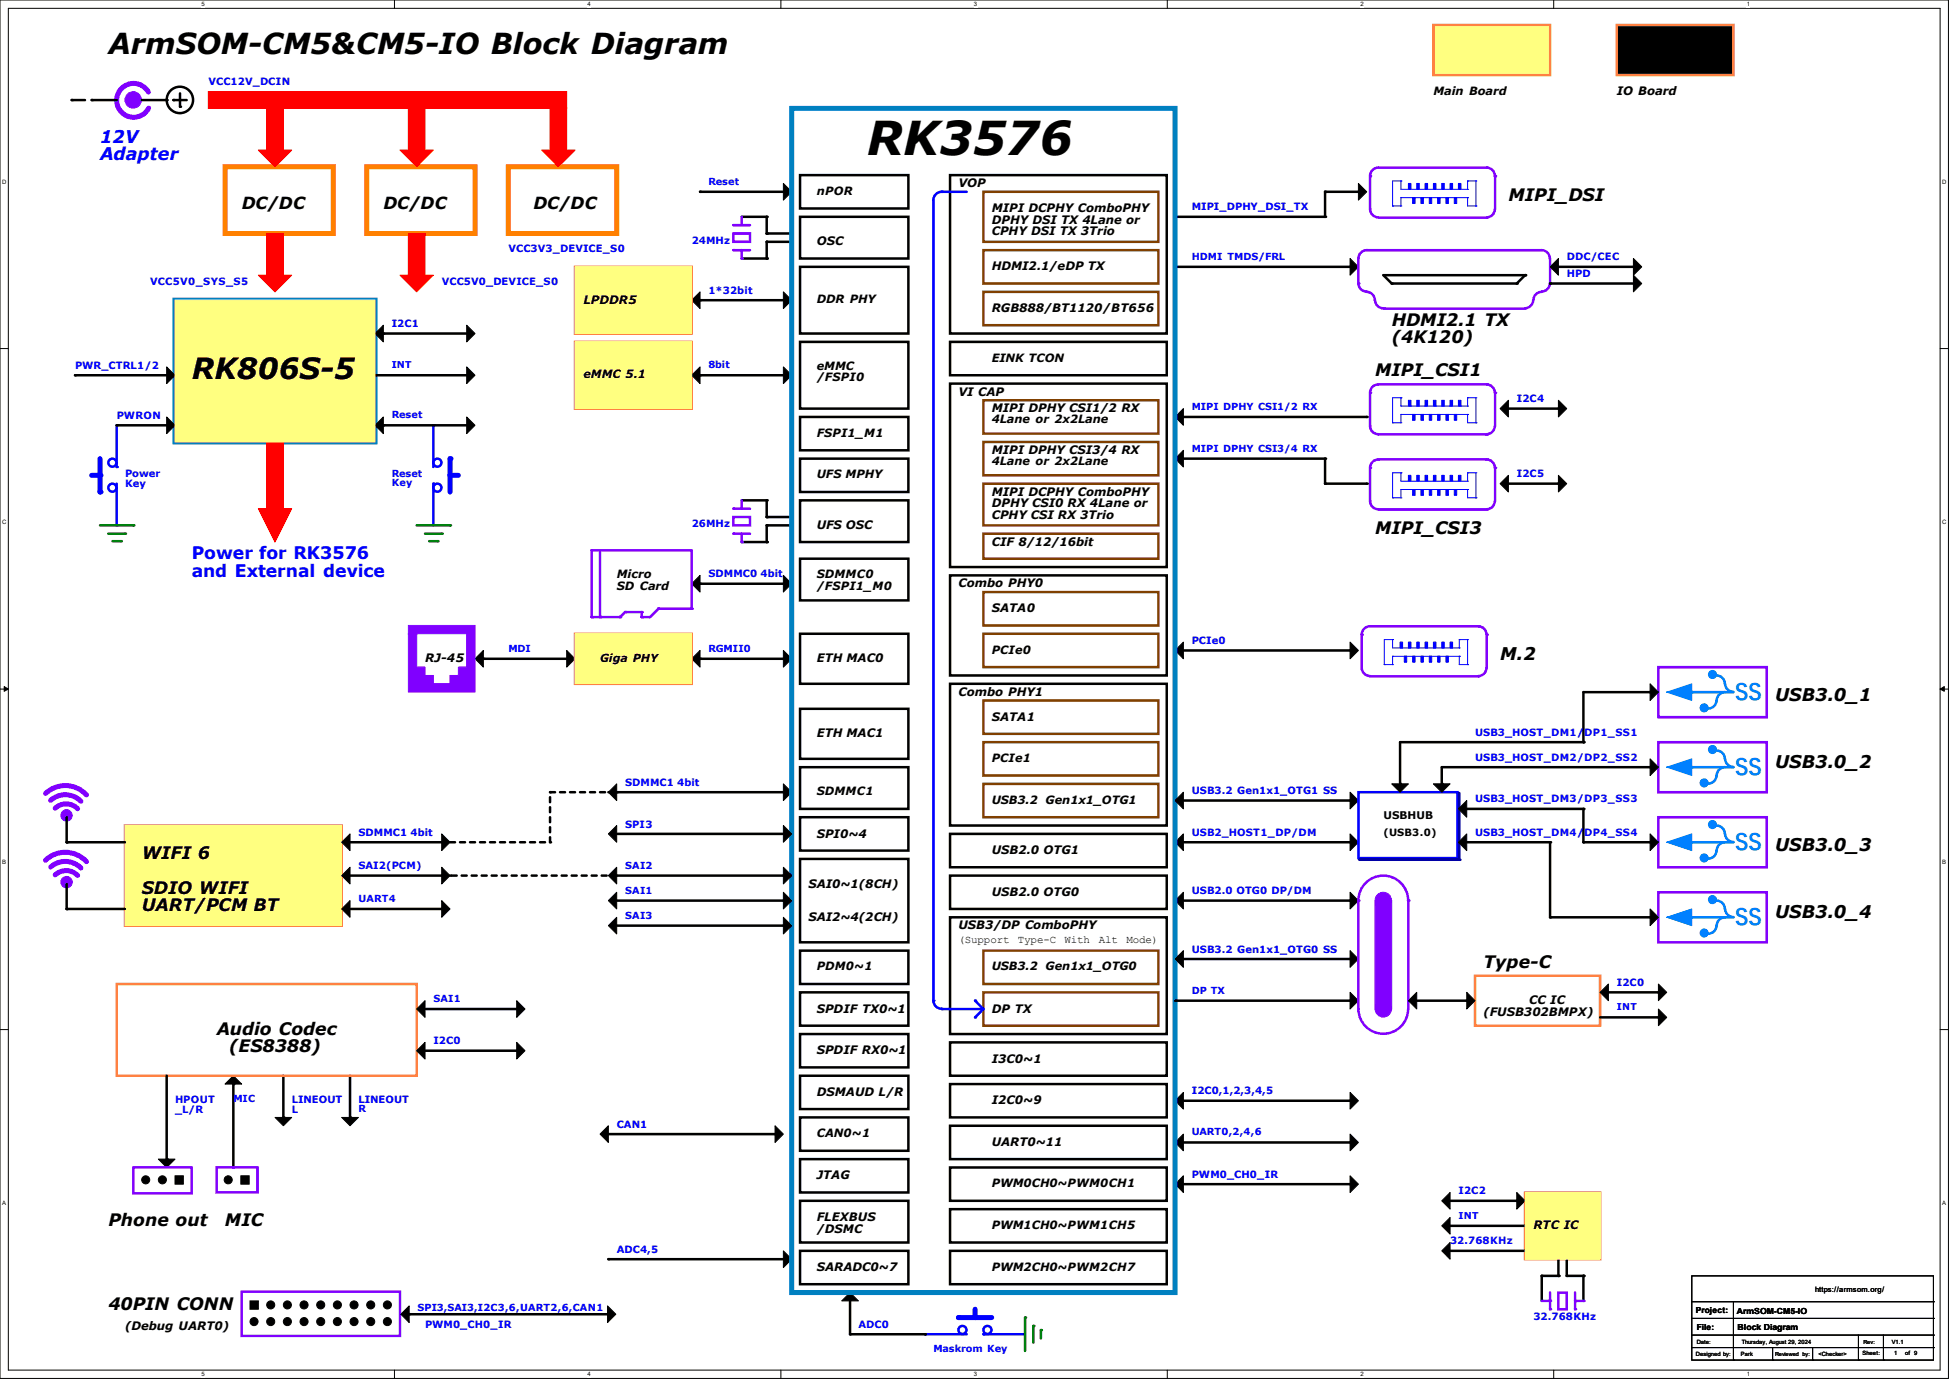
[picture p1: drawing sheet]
<svg xmlns="http://www.w3.org/2000/svg" width="297mm" height="210mm" viewBox="0 0 297 210" stroke-linecap="round" stroke-linejoin="round" font-family="sans-serif">
<defs><g id="words">
<text font-size="7.1" x="132.1" y="23.7">RK3576</text>
<g font-size="4.4">
<text x="16.5" y="8.2">ArmSOM-CM5&amp;CM5-IO Block Diagram</text>
<text x="29.2" y="57.8">RK806S-5</text>
</g>
<g font-size="3.7" fill="#0080ff">
<text x="264.4" y="106.5">SS</text>
<text x="264.4" y="117.9">SS</text>
<text x="264.4" y="129.3">SS</text>
<text x="264.4" y="140.8">SS</text>
</g>
<g font-size="2.7" fill="#00f">
<text x="15.2" y="21.7">12V</text>
<text x="15.2" y="24.4">Adapter</text>
</g>
<g font-size="2.7">
<text x="228.6" y="100.5">M.2</text>
<text x="270.5" y="106.8">USB3.0_1</text>
<text x="270.5" y="117">USB3.0_2</text>
<text x="270.5" y="129.7">USB3.0_3</text>
<text x="270.5" y="139.8">USB3.0_4</text>
</g>
<g font-size="2.6">
<text x="229.9" y="30.6">MIPI_DSI</text>
<text x="212.1" y="49.6">HDMI2.1 TX</text>
<text x="212.1" y="52.2">(4K120)</text>
<text x="209.5" y="57.2">MIPI_CSI1</text>
<text x="209.5" y="81.4">MIPI_CSI3</text>
<text x="21.6" y="130.9">WIFI 6</text>
<text x="21.6" y="136.1">SDIO WIFI</text>
<text x="21.6" y="138.8">UART/PCM BT</text>
<text x="226.1" y="147.4">Type-C</text>
<text x="33" y="157.6">Audio Codec</text>
<text x="34.9" y="160.2">(ES8388)</text>
<text x="16.5" y="186.8">Phone out</text>
<text x="34.3" y="186.8">MIC</text>
<text x="16.5" y="199.5">40PIN CONN</text>
</g>
<g font-size="2.6" fill="#00f">
<text x="29.2" y="85.2">Power for RK3576</text>
<text x="29.2" y="87.8">and External device</text>
</g>
<g font-size="2.5">
<text x="36.8" y="31.8">DC/DC</text>
<text x="58.4" y="31.8">DC/DC</text>
<text x="81.3" y="31.8">DC/DC</text>
</g>
<g font-size="1.8">
<text x="246.4" y="14.5">IO Board</text>
<text x="146" y="28.5">VOP</text>
<text x="151.1" y="32.3">MIPI DCPHY ComboPHY</text>
<text x="151.1" y="34.1">DPHY DSI TX 4Lane or</text>
<text x="151.1" y="35.9">CPHY DSI TX 3Trio</text>
<text x="124.5" y="37.4">OSC</text>
<text x="151.1" y="41.2">HDMI2.1/eDP TX</text>
<text x="88.9" y="46.3">LPDDR5</text>
<text x="151.1" y="47.5">RGB888/BT1120/BT656</text>
<text x="146" y="60.2">VI CAP</text>
<text x="151.1" y="62.8">MIPI DPHY CSI1/2 RX</text>
<text x="151.1" y="69.1">MIPI DPHY CSI3/4 RX</text>
<text x="151.1" y="75.5">MIPI DCPHY ComboPHY</text>
<text x="151.1" y="77.3">DPHY CSI0 RX 4Lane or</text>
<text x="124.5" y="80.6">UFS OSC</text>
<text x="151.1" y="79">CPHY CSI RX 3Trio</text>
<text x="151.1" y="83.1">CIF 8/12/16bit</text>
<text x="146" y="89.5">Combo PHY0</text>
<text x="151.1" y="93.3">SATA0</text>
<text x="64.8" y="100.9">RJ-45</text>
<text x="124.5" y="100.9">ETH MAC0</text>
<text x="146" y="106">Combo PHY1</text>
<text x="124.5" y="112.3">ETH MAC1</text>
<text x="151.1" y="109.8">SATA1</text>
<text x="124.5" y="127.6">SPI0~4</text>
<text x="151.1" y="130.1">USB2.0 OTG1</text>
<text x="123.2" y="135.2">SAI0~1(8CH)</text>
<text x="151.1" y="136.4">USB2.0 OTG0</text>
<text x="123.2" y="140.3">SAI2~4(2CH)</text>
<text x="146" y="141.5">USB3/DP ComboPHY</text>
<text x="124.5" y="154.2">SPDIF TX0~1</text>
<text x="151.1" y="154.2">DP TX</text>
<text x="226.1" y="154.7">(FUSB302BMPX)</text>
<text x="233" y="153">CC IC</text>
<text x="124.5" y="160.6">SPDIF RX0~1</text>
<text x="151.1" y="161.8">I3C0~1</text>
<text x="124.5" y="166.9">DSMAUD L/R</text>
<text x="151.1" y="168.2">I2C0~9</text>
<text x="124.5" y="179.6">JTAG</text>
<text x="151.1" y="174.5">UART0~11</text>
<text x="124.5" y="186">FLEXBUS</text>
<text x="124.5" y="187.7">/DSMC</text>
<text x="233.7" y="187.2">RTC IC</text>
<text x="124.5" y="193.6">SARADC0~7</text>
<text x="19" y="202.5">(Debug UART0)</text>
</g>
<g font-size="1.7">
<text x="218.4" y="14.4">Main Board</text>
<text x="124.5" y="29.7">nPOR</text>
<text x="124.5" y="46.2">DDR PHY</text>
<text x="88.9" y="57.6">eMMC 5.1</text>
<text x="124.5" y="56.3">eMMC</text>
<text x="124.5" y="58.1">/FSPI0</text>
<text x="151.1" y="55.1">EINK TCON</text>
<text x="151.1" y="64.5">4Lane or 2x2Lane</text>
<text x="124.5" y="66.5">FSPI1_M1</text>
<text x="151.1" y="70.8">4Lane or 2x2Lane</text>
<text x="124.5" y="72.9">UFS MPHY</text>
<text x="94" y="88.1">Micro</text>
<text x="94" y="89.8">SD Card</text>
<text x="124.5" y="88.1">SDMMC0</text>
<text x="124.5" y="89.8">/FSPI1_M0</text>
<text x="91.4" y="100.8">Giga PHY</text>
<text x="151.1" y="99.5">PCIe0</text>
<text x="151.1" y="116">PCIe1</text>
<text x="124.5" y="121.1">SDMMC1</text>
<text x="151.1" y="122.4">USB3.2 Gen1x1_OTG1</text>
<text x="146" y="143.6">(Support</text>
<text x="155.1" y="143.6">Type-C</text>
<text x="162.2" y="143.6">With</text>
<text x="167.4" y="143.6">Alt</text>
<text x="171.7" y="143.6">Mode)</text>
<text x="124.5" y="147.8">PDM0~1</text>
<text x="151.1" y="147.8">USB3.2 Gen1x1_OTG0</text>
<text x="124.5" y="173.2">CAN0~1</text>
<text x="151.1" y="180.8">PWM0CH0~PWM0CH1</text>
<text x="151.1" y="187.2">PWM1CH0~PWM1CH5</text>
<text x="151.1" y="193.5">PWM2CH0~PWM2CH7</text>
</g>
<text font-size="1.6" x="210.8" y="124.8">USBHUB</text>
<g font-size="1.5" fill="#00f">
<text x="31.7" y="13">VCC12V_DCIN</text>
<text x="107.9" y="28.2">Reset</text>
<text x="181.6" y="32">MIPI_DPHY_DSI_TX</text>
<text x="77.5" y="38.4">VCC3V3_DEVICE_S0</text>
<text x="105.4" y="37.1">24MHz</text>
<text x="181.6" y="39.6">HDMI TMDS/FRL</text>
<text x="238.8" y="39.7">DDC/CEC</text>
<text x="22.9" y="43.5">VCC5V0_SYS_S5</text>
<text x="67.3" y="43.5">VCC5V0_DEVICE_S0</text>
<text x="107.9" y="44.7">1*32bit</text>
<text x="238.8" y="42.2">HPD</text>
<text x="59.7" y="49.8">I2C1</text>
<text x="11.4" y="56.2">PWR_CTRL1/2</text>
<text x="107.9" y="56.1">8bit</text>
<text x="17.8" y="63.8">PWRON</text>
<text x="59.7" y="63.7">Reset</text>
<text x="181.6" y="62.4">MIPI DPHY CSI1/2 RX</text>
<text x="231.1" y="61.3">I2C4</text>
<text x="181.6" y="68.8">MIPI DPHY CSI3/4 RX</text>
<text x="19" y="72.7">Power</text>
<text x="19" y="74.2">Key</text>
<text x="59.7" y="72.6">Reset</text>
<text x="59.7" y="74.1">Key</text>
<text x="231.1" y="72.7">I2C5</text>
<text x="105.4" y="80.3">26MHz</text>
<text x="107.9" y="87.9">SDMMC0 4bit</text>
<text x="77.5" y="99.3">MDI</text>
<text x="107.9" y="99.3">RGMII0</text>
<text x="181.6" y="98.1">PCIe0</text>
<text x="224.8" y="112.1">USB3_HOST_DM1/DP1_SS1</text>
<text x="95.2" y="119.7">SDMMC1 4bit</text>
<text x="224.8" y="115.9">USB3_HOST_DM2/DP2_SS2</text>
<text x="181.6" y="120.9">USB3.2 Gen1x1_OTG1 SS</text>
<text x="224.8" y="122.2">USB3_HOST_DM3/DP3_SS3</text>
<text x="54.6" y="127.3">SDMMC1 4bit</text>
<text x="95.2" y="126">SPI3</text>
<text x="181.6" y="127.3">USB2_HOST1_DP/DM</text>
<text x="224.8" y="127.3">USB3_HOST_DM4/DP4_SS4</text>
<text x="54.6" y="132.4">SAI2(PCM)</text>
<text x="54.6" y="137.4">UART4</text>
<text x="95.2" y="136.1">SAI1</text>
<text x="95.2" y="132.3">SAI2</text>
<text x="181.6" y="136.2">USB2.0 OTG0 DP/DM</text>
<text x="95.2" y="139.9">SAI3</text>
<text x="181.6" y="145.1">USB3.2 Gen1x1_OTG0 SS</text>
<text x="66" y="152.6">SAI1</text>
<text x="181.6" y="151.3">DP TX</text>
<text x="246.4" y="150.2">I2C0</text>
<text x="66" y="159">I2C0</text>
<text x="26.7" y="167.9">HPOUT</text>
<text x="35.6" y="167.9">MIC</text>
<text x="44.4" y="167.9">LINEOUT</text>
<text x="54.6" y="167.9">LINEOUT</text>
<text x="181.6" y="166.7">I2C0,1,2,3,4,5</text>
<text x="26.7" y="169.5">_L/R</text>
<text x="44.4" y="169.5">L</text>
<text x="54.6" y="169.4">R</text>
<text x="94" y="171.7">CAN1</text>
<text x="181.6" y="172.9">UART0,2,4,6</text>
<text x="181.6" y="179.4">PWM0_CH0_IR</text>
<text x="222.2" y="181.9">I2C2</text>
<text x="94" y="190.8">ADC4,5</text>
<text x="221" y="189.5">32.768KHz</text>
<text x="63.6" y="199.7">SPI3,SAI3,I2C3,6,UART2,6,CAN1</text>
<text x="64.8" y="202.2">PWM0_CH0_IR</text>
<text x="130.8" y="202.2">ADC0</text>
<text x="233.7" y="201">32.768KHz</text>
<text x="142.2" y="206">Maskrom Key</text>
</g>
<text font-size="1.5" x="210.8" y="127.3">(USB3.0)</text>
<g font-size="1.4" fill="#00f">
<text x="59.7" y="56">INT</text>
<text x="246.4" y="153.8">INT</text>
<text x="222.2" y="185.6">INT</text>
</g>
<g font-size="1.3">
<text x="258.4" y="199.9">Project:</text>
<text x="258.6" y="202.5">File:</text>
<text x="264.7" y="200.1">ArmSOM-CM5-IO</text>
<text x="264.8" y="202.6">Block Diagram</text>
</g>
<text font-size="1.1" x="276.6" y="196.8">https://armsom.org/</text>
<g font-size=".9">
<text x="30.7" y=".9">5</text>
<text x="89.5" y=".9">4</text>
<text x="148.4" y=".9">3</text>
<text x="207.3" y=".9">2</text>
<text x="266.2" y=".9">1</text>
<text x=".3" y="28">D</text>
<text x="296" y="28">D</text>
<text x=".3" y="79.8">C</text>
<text x="296" y="79.8">C</text>
<text x=".3" y="131.7">B</text>
<text x="296" y="131.7">B</text>
<text x=".3" y="183.5">A</text>
<text x="296" y="183.5">A</text>
<text x="30.7" y="209.6">5</text>
<text x="89.5" y="209.6">4</text>
<text x="148.4" y="209.6">3</text>
<text x="207.3" y="209.6">2</text>
<text x="258.4" y="206.5">Designed by:</text>
<text x="258.6" y="204.6">Date:</text>
<text x="265.3" y="206.5">Park</text>
<text x="265.4" y="204.6">Thursday, August 29, 2024</text>
<text x="266.2" y="209.6">1</text>
<text x="277.1" y="206.5">&lt;Checker&gt;</text>
<text x="283.8" y="206.4">Sheet:</text>
<text x="288.3" y="204.6">V1.1</text>
<text x="288.7" y="206.4">1</text>
<text x="290.3" y="206.4">of 9</text>
</g>
<g font-size=".8">
<text x="270.5" y="206.5">Reviewed by:</text>
<text x="284" y="204.6">Rev:</text>
</g>
</g></defs>
<path d="M0 0h296.9v209.9h-296.9zM1.3 1.3h294.4v207.4h-294.4z" fill="none" stroke="#000" stroke-width=".15"/>
<g fill="#fff">
<path d="M30.7 .1h.5v1h-.5z"/>
<path d="M30.7 208.8h.5v1h-.5z"/>
</g>
<path d="M60.1 0v1.3M60.1 208.7v1.2" fill="none" stroke="#000" stroke-width=".15"/>
<g fill="#fff">
<path d="M89.5 .1h.5v1h-.5z"/>
<path d="M89.5 208.8h.5v1h-.5z"/>
</g>
<path d="M119 0v1.3M119 208.7v1.2" fill="none" stroke="#000" stroke-width=".15"/>
<g fill="#fff">
<path d="M148.4 .1h.5v1h-.5z"/>
<path d="M148.4 208.8h.5v1h-.5z"/>
</g>
<path d="M177.9 0v1.3M177.9 208.7v1.2" fill="none" stroke="#000" stroke-width=".15"/>
<g fill="#fff">
<path d="M207.3 .1h.5v1h-.5z"/>
<path d="M207.3 208.8h.5v1h-.5z"/>
</g>
<path d="M236.8 0v1.3M236.8 208.7v1.2" fill="none" stroke="#000" stroke-width=".15"/>
<g fill="#fff">
<path d="M266.2 .1h.5v1h-.5z"/>
<path d="M266.2 208.8h.5v1h-.5z"/>
<path d="M.3 27.2h.7v1h-.7z"/>
<path d="M296 27.2h.6v1h-.6z"/>
<path d="M.3 79h.7v1h-.7z"/>
<path d="M296 79h.6v1h-.6z"/>
</g>
<path d="M0 53.1h1.3M295.7 53.1h1.2" fill="none" stroke="#000" stroke-width=".15"/>
<g fill="#fff">
<path d="M.3 130.9h.6v1h-.6z"/>
<path d="M296 130.9h.6v1h-.6z"/>
</g>
<path d="M0 104.9h1.3M295.7 104.9h1.2" fill="none" stroke="#000" stroke-width=".15"/>
<path d="M.6 104.6l.7 .3-.7 .4zM295.7 104.9l.6-.3v.7z" fill="#000" stroke="#000" stroke-width=".15"/>
<g fill="#fff">
<path d="M.3 182.7h.6v1h-.6z"/>
<path d="M296 182.7h.5v1h-.5z"/>
</g>
<path d="M0 156.8h1.3M295.7 156.8h1.2" fill="none" stroke="#000" stroke-width=".15"/>
<path d="M113 33h3.8v2.6h3.8M113 39.4h3.8M116.8 36.8h3.8M121.9 26.7h16.5v5h-16.5zM121.9 33h16.5v6.4h-16.5z" fill="none" stroke="#000" stroke-width=".38"/>
<g fill="#000">
<circle cx="116.8" cy="35.6" r=".19"/>
<circle cx="116.8" cy="33" r=".19"/>
<circle cx="116.8" cy="39.4" r=".19"/>
<circle cx="116.8" cy="36.8" r=".19"/>
</g>
<path d="M111.8 34.3h2.5" fill="none" stroke="#8000ff" stroke-width=".38"/>
<circle cx="111.8" cy="34.3" r=".19" fill="#8000ff"/>
<path d="M116.8 36.8v2.6" fill="none" stroke="#000" stroke-width=".38"/>
<circle cx="116.8" cy="39.4" r=".19" fill="#000"/>
<path d="M111.8 38.1h2.5" fill="none" stroke="#8000ff" stroke-width=".38"/>
<circle cx="111.8" cy="38.1" r=".19" fill="#8000ff"/>
<path d="M113 33v1.3" fill="none" stroke="#8000ff" stroke-width=".38"/>
<circle cx="113" cy="34.3" r=".19" fill="#8000ff"/>
<path d="M113 38.1v1.3" fill="none" stroke="#8000ff" stroke-width=".38"/>
<circle cx="113" cy="39.4" r=".19" fill="#8000ff"/>
<path d="M111.8 35.6h2.5v1.2h-2.5zM111.8 77.5h2.5" fill="none" stroke="#8000ff" stroke-width=".38"/>
<path d="M106.7 29.2h12.7M106.7 45.7h12.7M106.7 57.1h12.7M121.9 40.6h16.5v10.2h-16.5zM121.9 52.1h16.5v10.1h-16.5zM113 76.2h3.8v2.5h3.8M121.9 63.5h16.5v5.1h-16.5zM121.9 69.8h16.5v5.1h-16.5zM113 82.5h3.8M116.8 80h3.8" fill="none" stroke="#000" stroke-width=".38"/>
<g fill="#000">
<circle cx="106.7" cy="29.2" r=".19"/>
<circle cx="106.7" cy="45.7" r=".19"/>
<circle cx="106.7" cy="57.1" r=".19"/>
<circle cx="116.8" cy="76.2" r=".19"/>
<circle cx="116.8" cy="78.7" r=".19"/>
<circle cx="116.8" cy="80" r=".19"/>
<circle cx="116.8" cy="82.6" r=".19"/>
</g>
<g fill="#000" stroke="#000" stroke-width=".15">
<path d="M119.4 27.9l1.2 1.3-1.2 1.3z" fill-rule="evenodd"/>
<path d="M105.4 45.7l1.3-1.3v2.6z" fill-rule="evenodd"/>
<path d="M105.4 57.1l1.3-1.2v2.5z" fill-rule="evenodd"/>
<path d="M119.4 44.4l1.2 1.3-1.2 1.3z" fill-rule="evenodd"/>
<path d="M119.4 55.9l1.2 1.2-1.2 1.3z" fill-rule="evenodd"/>
</g>
<path d="M87.6 52.1h17.8v10.1h-17.8z" fill="none" stroke="#ff8040" stroke-width=".38"/>
<circle cx="111.8" cy="77.5" r=".19" fill="#8000ff"/>
<path d="M116.8 80v2.5" fill="none" stroke="#000" stroke-width=".38"/>
<circle cx="116.8" cy="82.6" r=".19" fill="#000"/>
<path d="M111.8 81.3h2.5" fill="none" stroke="#8000ff" stroke-width=".38"/>
<circle cx="111.8" cy="81.3" r=".19" fill="#8000ff"/>
<path d="M113 76.2v1.3" fill="none" stroke="#8000ff" stroke-width=".38"/>
<circle cx="113" cy="77.5" r=".19" fill="#8000ff"/>
<path d="M113 81.3v1.2" fill="none" stroke="#8000ff" stroke-width=".38"/>
<circle cx="113" cy="82.6" r=".19" fill="#8000ff"/>
<g fill="none" stroke="#000" stroke-width=".38">
<path d="M144.8 26.7h33v24.1h-33zM144.8 58.4h33v28h-33zM144.8 52.1h33v5h-33zM121.9 76.2h16.5v6.3h-16.5zM180.3 63.5h28M106.7 88.9h12.7M121.9 85.1h16.5v6.3h-16.5zM121.9 96.5h16.5v7.6h-16.5zM144.8 87.6h33v15.3h-33zM73.7 100.3h12.7M106.7 100.3h12.7M121.9 107.9h16.5v7.7h-16.5z"/>
<path d="M144.8 104.1h33v21.6h-33zM121.9 124.5h16.5v5h-16.5zM121.9 130.8h16.5v12.7h-16.5zM144.8 127h33v5.1h-33zM144.8 133.3h33v5.1h-33zM144.8 139.7h33v17.8h-33zM180.3 137.2h25.4M121.9 144.8h16.5v5.1h-16.5zM121.9 151.1h16.5v5.1h-16.5zM121.9 157.5h16.5v5.1h-16.5zM144.8 158.7h33v5.1h-33zM121.9 163.8h16.5v5.1h-16.5z"/>
<path d="M121.9 170.2h16.5v5.1h-16.5zM121.9 176.5h16.5v5.1h-16.5zM144.8 165.1h33v5.1h-33zM144.8 171.4h33v5.1h-33zM144.8 177.8h33v5.1h-33zM121.9 190.5h16.5v5.1h-16.5zM121.9 182.9h16.5v6.3h-16.5zM144.8 184.1h33v5.1h-33zM144.8 190.5h33v5.1h-33z"/>
</g>
<path d="M111.8 78.7h2.5v1.3h-2.5z" fill="none" stroke="#8000ff" stroke-width=".38"/>
<g fill="#000">
<circle cx="208.3" cy="63.5" r=".19"/>
<circle cx="106.7" cy="88.9" r=".19"/>
<circle cx="73.7" cy="100.3" r=".19"/>
<circle cx="106.7" cy="100.3" r=".19"/>
<circle cx="205.7" cy="137.2" r=".19"/>
</g>
<g fill="#000" stroke="#000" stroke-width=".15">
<path d="M180.3 62.2v2.6l-1.2-1.3z" fill-rule="evenodd"/>
<path d="M179.1 69.8l1.2-1.2v2.5z" fill-rule="evenodd"/>
<path d="M105.4 88.9l1.3-1.3v2.6z" fill-rule="evenodd"/>
<path d="M119.4 87.6l1.2 1.3-1.2 1.3z" fill-rule="evenodd"/>
<path d="M179.1 99.1l1.2-1.3v2.5z" fill-rule="evenodd"/>
<path d="M73.7 99.1v2.5l-1.3-1.3z" fill-rule="evenodd"/>
<path d="M86.4 99.1l1.2 1.2-1.2 1.3z" fill-rule="evenodd"/>
<path d="M105.4 100.3l1.3-1.2v2.5z" fill-rule="evenodd"/>
<path d="M119.4 99.1l1.2 1.2-1.2 1.3z" fill-rule="evenodd"/>
<path d="M179.1 128.3l1.2-1.3v2.5z" fill-rule="evenodd"/>
<path d="M180.3 135.9v2.5l-1.2-1.2z" fill-rule="evenodd"/>
<path d="M205.7 135.9l1.3 1.3-1.3 1.2z" fill-rule="evenodd"/>
</g>
<path d="M87.6 40.6h17.8v10.2h-17.8z" fill="none" stroke="#ff8040" stroke-width=".38"/>
<g fill="none" stroke="#804000" stroke-width=".38">
<path d="M149.9 38.1h26.6v5.1h-26.6zM149.9 29.2h26.6v7.6h-26.6zM149.9 44.4h26.6v5.1h-26.6zM149.9 61h26.6v5h-26.6zM149.9 73.7h26.6v6.3h-26.6zM149.9 67.3h26.6v5.1h-26.6zM149.9 90.2h26.6v5h-26.6zM149.9 96.5h26.6v5.1h-26.6zM149.9 81.3h26.6v3.8h-26.6zM149.9 113h26.6v5.1h-26.6zM149.9 119.4h26.6v5.1h-26.6zM149.9 106.7h26.6v5.1h-26.6z"/>
<path d="M149.9 144.8h26.6v5.1h-26.6zM149.9 151.1h26.6v5.1h-26.6z"/>
</g>
<path d="M142.2 30.5v121.9" fill="none" stroke="#00f" stroke-width=".38"/>
<circle cx="142.2" cy="152.4" r=".19" fill="#00f"/>
<path d="M147.3 29.2h-3.8a1.25 1.25 0 0 0-1.3 1.3" fill="none" stroke="#00f" stroke-width=".38"/>
<circle cx="143.5" cy="29.2" r=".19" fill="#00f"/>
<path d="M179.1 33h22.8M179.1 40.6h26.6M180.3 167.6h25.4M180.3 174h25.4M180.3 180.3h25.4M237.5 191.8v2.5h-2.6v3.8M238.8 191.8v2.5M241.3 194.3v3.8" fill="none" stroke="#000" stroke-width=".38"/>
<g fill="#000">
<circle cx="201.9" cy="33" r=".19"/>
<circle cx="205.7" cy="40.6" r=".19"/>
<circle cx="205.7" cy="174" r=".19"/>
<circle cx="205.7" cy="167.6" r=".19"/>
<circle cx="205.7" cy="180.3" r=".19"/>
<circle cx="234.9" cy="194.3" r=".19"/>
<circle cx="237.5" cy="194.3" r=".19"/>
<circle cx="238.8" cy="194.3" r=".19"/>
<circle cx="241.3" cy="194.3" r=".19"/>
</g>
<g fill="#000" stroke="#000" stroke-width=".15">
<path d="M205.7 39.4l1.3 1.2-1.3 1.3z" fill-rule="evenodd"/>
<path d="M179.1 167.6l1.2-1.2v2.5z" fill-rule="evenodd"/>
<path d="M180.3 172.7v2.6l-1.2-1.3z" fill-rule="evenodd"/>
<path d="M205.7 166.4l1.3 1.2-1.3 1.3z" fill-rule="evenodd"/>
<path d="M205.7 172.7l1.3 1.3-1.3 1.3z" fill-rule="evenodd"/>
<path d="M119.4 190.5l1.2 1.3-1.2 1.2z" fill-rule="evenodd"/>
<path d="M179.1 180.3l1.2-1.2v2.5z" fill-rule="evenodd"/>
</g>
<path d="M232.4 181.6h11.4v10.2h-11.4z" fill="none" stroke="#ff8040" stroke-width=".38"/>
<path d="M236.2 196.8v2.6M237.5 196.8h1.3v2.6h-1.3z" fill="none" stroke="#8000ff" stroke-width=".38"/>
<circle cx="236.2" cy="199.4" r=".19" fill="#8000ff"/>
<path d="M238.8 194.3h2.5" fill="none" stroke="#000" stroke-width=".38"/>
<circle cx="241.3" cy="194.3" r=".19" fill="#000"/>
<path d="M240 196.8v2.6" fill="none" stroke="#8000ff" stroke-width=".38"/>
<circle cx="240" cy="199.4" r=".19" fill="#8000ff"/>
<path d="M234.9 198.1h1.3" fill="none" stroke="#8000ff" stroke-width=".38"/>
<circle cx="236.2" cy="198.1" r=".19" fill="#8000ff"/>
<path d="M240 198.1h1.3" fill="none" stroke="#8000ff" stroke-width=".38"/>
<circle cx="241.3" cy="198.1" r=".19" fill="#8000ff"/>
<path d="M26.7 45.7h30.4v21.6h-30.4z" fill="none" stroke="#0080c0" stroke-width=".76"/>
<g fill="none" stroke="#00f" stroke-width=".38">
<path d="M66 73.7v6.3"/>
<circle cx="66.7" cy="74.3" r=".61"/>
</g>
<circle cx="66" cy="73.7" r=".19" fill="#00f"/>
<path d="M68.6 72.4h1.2" fill="none" stroke="#00f" stroke-width=".76"/>
<circle cx="68.6" cy="72.4" r=".38" fill="#00f"/>
<path d="M68.6 69.8v5.1" fill="none" stroke="#00f" stroke-width=".76"/>
<circle cx="68.6" cy="69.9" r=".38" fill="#00f"/>
<g fill="none" stroke="#00f" stroke-width=".38">
<path d="M66 64.8v6.3"/>
<circle cx="66.7" cy="70.5" r=".61"/>
</g>
<circle cx="66" cy="64.8" r=".19" fill="#00f"/>
<path d="M63.5 80h5.1" fill="none" stroke="#008000" stroke-width=".38"/>
<circle cx="68.6" cy="80" r=".19" fill="#008000"/>
<path d="M64.8 81.3h2.5" fill="none" stroke="#008000" stroke-width=".38"/>
<circle cx="67.3" cy="81.3" r=".19" fill="#008000"/>
<path d="M65.4 82.4h1.3" fill="none" stroke="#008000" stroke-width=".38"/>
<circle cx="66.7" cy="82.4" r=".19" fill="#008000"/>
<path d="M58.4 64.8h12.7" fill="none" stroke="#000" stroke-width=".38"/>
<circle cx="58.4" cy="64.8" r=".19" fill="#000"/>
<g fill="#000" stroke="#000" stroke-width=".15">
<path d="M57.1 64.8l1.3-1.3v2.5z" fill-rule="evenodd"/>
<path d="M71.1 63.5l1.3 1.3-1.3 1.2z" fill-rule="evenodd"/>
</g>
<g fill="none" stroke="#00f" stroke-width=".38">
<path d="M17.8 64.8v6.3"/>
<circle cx="17.1" cy="70.5" r=".61"/>
</g>
<circle cx="17.8" cy="71.1" r=".19" fill="#00f"/>
<path d="M14 72.4h1.2" fill="none" stroke="#00f" stroke-width=".76"/>
<circle cx="15.2" cy="72.4" r=".38" fill="#00f"/>
<path d="M15.2 69.8v5.1" fill="none" stroke="#00f" stroke-width=".76"/>
<circle cx="15.2" cy="74.9" r=".38" fill="#00f"/>
<g fill="none" stroke="#00f" stroke-width=".38">
<path d="M17.8 73.7v6.3"/>
<circle cx="17.1" cy="74.3" r=".61"/>
</g>
<circle cx="17.8" cy="80" r=".19" fill="#00f"/>
<path d="M25.4 63.5l1.3 1.3-1.3 1.2z" fill-rule="evenodd" fill="#000" stroke="#000" stroke-width=".15"/>
<path d="M15.2 80h5.1" fill="none" stroke="#008000" stroke-width=".38"/>
<circle cx="20.3" cy="80" r=".19" fill="#008000"/>
<path d="M17.8 64.8h7.6" fill="none" stroke="#000" stroke-width=".38"/>
<circle cx="17.8" cy="64.8" r=".19" fill="#000"/>
<path d="M16.5 81.3h2.5" fill="none" stroke="#008000" stroke-width=".38"/>
<circle cx="19.1" cy="81.3" r=".19" fill="#008000"/>
<path d="M17.1 82.4h1.3" fill="none" stroke="#008000" stroke-width=".38"/>
<circle cx="18.4" cy="82.4" r=".19" fill="#008000"/>
<path d="M11.4 57.1h14M57.1 57.1h14M58.4 50.8h12.7M180.3 69.8h21.6M180.3 99.1h25.4M121.9 116.8h16.5v6.4h-16.5zM94 120.6h25.4M92.7 191.8h26.7M221 186.7h11.4M221 182.9h10.1M221 190.5h11.4" fill="none" stroke="#000" stroke-width=".38"/>
<g fill="#000">
<circle cx="11.4" cy="57.1" r=".19"/>
<circle cx="57.1" cy="57.1" r=".19"/>
<circle cx="58.4" cy="50.8" r=".19"/>
<circle cx="201.9" cy="69.9" r=".19"/>
<circle cx="205.7" cy="99.1" r=".19"/>
<circle cx="94" cy="120.7" r=".19"/>
<circle cx="92.7" cy="191.8" r=".19"/>
<circle cx="231.1" cy="182.9" r=".19"/>
<circle cx="232.4" cy="186.7" r=".19"/>
<circle cx="232.4" cy="190.5" r=".19"/>
</g>
<g fill="#000" stroke="#000" stroke-width=".15">
<path d="M25.4 55.9l1.3 1.2-1.3 1.3z" fill-rule="evenodd"/>
<path d="M57.1 50.8l1.3-1.3v2.6z" fill-rule="evenodd"/>
<path d="M71.1 55.9l1.3 1.2-1.3 1.3z" fill-rule="evenodd"/>
<path d="M71.1 49.5l1.3 1.3-1.3 1.3z" fill-rule="evenodd"/>
<path d="M205.7 97.8l1.3 1.3-1.3 1.2z" fill-rule="evenodd"/>
<path d="M119.4 119.4l1.2 1.2-1.2 1.3z" fill-rule="evenodd"/>
<path d="M219.7 182.9l1.3-1.3v2.5z" fill-rule="evenodd"/>
<path d="M231.1 181.6l1.3 1.3-1.3 1.2z" fill-rule="evenodd"/>
</g>
<g fill="#f00" stroke="#f00" stroke-width=".15">
<path d="M39.4 77.5h5l-2.5 5z" fill-rule="evenodd"/>
<path d="M40.6 67.3h2.6v10.2h-2.6z" fill-rule="evenodd"/>
</g>
<g fill="#ffff80" stroke="#ffff80" stroke-width=".15">
<path d="M87.6 52.1h17.8v10.1h-17.8z" fill-rule="evenodd"/>
<path d="M87.6 40.6h17.8v10.2h-17.8z" fill-rule="evenodd"/>
<path d="M232.4 181.6h11.4v10.2h-11.4z" fill-rule="evenodd"/>
</g>
<g fill="none" stroke="#00f" stroke-width=".38">
<path d="M149.9 203.2h6.3"/>
<circle cx="150.5" cy="202.5" r=".61"/>
</g>
<circle cx="149.9" cy="203.2" r=".19" fill="#00f"/>
<path d="M148.6 199.4v1.3" fill="none" stroke="#00f" stroke-width=".76"/>
<circle cx="148.6" cy="200.7" r=".38" fill="#00f"/>
<path d="M146 200.7h5.1" fill="none" stroke="#00f" stroke-width=".76"/>
<circle cx="146" cy="200.7" r=".38" fill="#00f"/>
<g fill="none" stroke="#00f" stroke-width=".38">
<path d="M141 203.2h6.3"/>
<circle cx="146.7" cy="202.5" r=".61"/>
</g>
<circle cx="141" cy="203.2" r=".19" fill="#00f"/>
<path d="M129.5 196.8v6.4" fill="none" stroke="#000" stroke-width=".38"/>
<circle cx="129.5" cy="203.2" r=".19" fill="#000"/>
<path d="M128.3 198.1l1.2-1.3 1.3 1.3z" fill-rule="evenodd" fill="#000" stroke="#000" stroke-width=".15"/>
<path d="M120.6 16.5h58.5v180.3h-58.5z" fill="none" stroke="#0080c0" stroke-width=".76"/>
<path d="M156.2 200.7v5" fill="none" stroke="#008000" stroke-width=".38"/>
<circle cx="156.2" cy="200.7" r=".19" fill="#008000"/>
<path d="M157.5 201.9v2.6" fill="none" stroke="#008000" stroke-width=".38"/>
<circle cx="157.5" cy="201.9" r=".19" fill="#008000"/>
<path d="M158.6 202.6v1.2" fill="none" stroke="#008000" stroke-width=".38"/>
<circle cx="158.6" cy="202.6" r=".19" fill="#008000"/>
<path d="M10.2 124.5v3.8h8.8M10.2 134.6v3.8h8.8M53.3 128.3h14M53.3 133.3h14M53.3 138.4h14M94 137.2h25.4M94 133.3h25.4M94 141h25.4M129.5 203.2h11.5" fill="none" stroke="#000" stroke-width=".38"/>
<g fill="#000">
<circle cx="10.2" cy="138.4" r=".19"/>
<circle cx="10.2" cy="128.3" r=".19"/>
<circle cx="67.3" cy="128.3" r=".19"/>
<circle cx="67.3" cy="138.4" r=".19"/>
<circle cx="67.3" cy="133.3" r=".19"/>
<circle cx="119.4" cy="137.2" r=".19"/>
<circle cx="119.4" cy="133.3" r=".19"/>
<circle cx="119.4" cy="141" r=".19"/>
<circle cx="141" cy="203.2" r=".19"/>
</g>
<g fill="#ffff80" stroke="#ffff80" stroke-width=".15">
<path d="M26.7 45.7h30.4v21.6h-30.4z" fill-rule="evenodd"/>
<path d="M19 125.7h33.1v15.3h-33.1z" fill-rule="evenodd"/>
</g>
<g fill="#000" stroke="#000" stroke-width=".15">
<path d="M52.1 128.3l1.2-1.3v2.5z" fill-rule="evenodd"/>
<path d="M52.1 133.3l1.2-1.2v2.5z" fill-rule="evenodd"/>
<path d="M52.1 138.4l1.2-1.2v2.5z" fill-rule="evenodd"/>
<path d="M67.3 127l1.3 1.3h-1.3h1.3l-1.3 1.2z" fill-rule="evenodd"/>
<path d="M67.3 132.1l1.3 1.2-1.3 1.3z" fill-rule="evenodd"/>
<path d="M67.3 137.2l1.3 1.2-1.3 1.3z" fill-rule="evenodd"/>
<path d="M92.7 120.6l1.3-1.2v2.5z" fill-rule="evenodd"/>
<path d="M94 135.9v2.5l-1.3-1.2z" fill-rule="evenodd"/>
<path d="M92.7 133.3l1.3-1.2v2.5z" fill-rule="evenodd"/>
<path d="M119.4 135.9l1.2 1.3-1.2 1.2z" fill-rule="evenodd"/>
<path d="M119.4 132.1l1.2 1.2-1.2 1.3z" fill-rule="evenodd"/>
<path d="M92.7 141l1.3-1.3v2.5z" fill-rule="evenodd"/>
<path d="M119.4 139.7l1.2 1.3-1.2 1.2z" fill-rule="evenodd"/>
<path d="M219.7 186.7l1.3-1.3v2.6z" fill-rule="evenodd"/>
<path d="M219.7 190.5l1.3-1.3v2.6z" fill-rule="evenodd"/>
</g>
<path d="M19 125.7h33.1v15.3h-33.1z" fill="none" stroke="#ff8040" stroke-width=".38"/>
<path d="M6.9 120.8a4.4 4.4 0 0 1 6.3 .3M6.9 131a4.4 4.4 0 0 1 6.3 .2M7.7 121.9a3.3 3.3 0 0 1 4.6 .1M7.7 132a3.3 3.3 0 0 1 4.6 .2M8.4 123.1a2.45 2.45 0 0 1 3.4 .1M8.4 133.2a2.45 2.45 0 0 1 3.4 .1" fill="none" stroke="#8000ff" stroke-width=".76"/>
<g fill="#8000ff" stroke="#8000ff" stroke-width=".15">
<circle cx="10.1" cy="124.2" r=".87"/>
<circle cx="10.1" cy="134.3" r=".87"/>
</g>
<path d="M94 133.3h-25.4" fill="none" stroke="#000" stroke-width=".38" stroke-dasharray=".8 .8"/>
<circle cx="68.6" cy="133.3" r=".19" fill="#000" stroke-dasharray=".8 .8"/>
<path d="M143.5 153.7h6.4" fill="none" stroke="#00f" stroke-width=".38"/>
<circle cx="143.5" cy="153.7" r=".19" fill="#00f"/>
<path d="M148.6 152.4l1.3 1.3" fill="none" stroke="#00f" stroke-width=".38"/>
<circle cx="148.6" cy="152.4" r=".19" fill="#00f"/>
<path d="M149.9 153.7l-1.3 1.2" fill="none" stroke="#00f" stroke-width=".38"/>
<circle cx="148.6" cy="154.9" r=".19" fill="#00f"/>
<path d="M142.2 152.4a1.25 1.25 0 0 0 1.3 1.2" fill="none" stroke="#00f" stroke-width=".38"/>
<g fill="none" stroke="#000" stroke-width=".38">
<path d="M10.9 15.2h2.1M14 15.2h3.8M21.6 15.2h3.8M26.4 15.2h2M27.4 14.2v2.1M94 127h25.4M180.3 128.3h25.4M180.3 121.9h25.4M179.1 152.4h26.6M180.3 146h25.4M92.7 172.7h25.4"/>
<circle cx="27.4" cy="15.2" r="2.01"/>
</g>
<g fill="#000">
<circle cx="10.9" cy="15.2" r=".19"/>
<circle cx="14" cy="15.2" r=".19"/>
<circle cx="25.4" cy="15.2" r=".19"/>
<circle cx="26.4" cy="15.2" r=".19"/>
<circle cx="27.4" cy="16.3" r=".19"/>
<circle cx="119.4" cy="127" r=".19"/>
<circle cx="205.7" cy="128.3" r=".19"/>
<circle cx="205.7" cy="121.9" r=".19"/>
<circle cx="205.7" cy="146" r=".19"/>
<circle cx="205.7" cy="152.4" r=".19"/>
<circle cx="118.1" cy="172.7" r=".19"/>
</g>
<g fill="#000" stroke="#000" stroke-width=".15">
<path d="M246.4 3.8h17.8v7.6h-17.8z" fill-rule="evenodd"/>
<path d="M207 27.9l1.3 1.3-1.3 1.3z" fill-rule="evenodd"/>
<path d="M92.7 127l1.3-1.3v2.6z" fill-rule="evenodd"/>
<path d="M119.4 125.7l1.2 1.3-1.2 1.3z" fill-rule="evenodd"/>
<path d="M179.1 121.9l1.2-1.3v2.6z" fill-rule="evenodd"/>
<path d="M205.7 127l1.3 1.3-1.3 1.2z" fill-rule="evenodd"/>
<path d="M205.7 120.6l1.3 1.3-1.3 1.3z" fill-rule="evenodd"/>
<path d="M180.3 144.8v2.5l-1.2-1.3z" fill-rule="evenodd"/>
<path d="M205.7 144.8l1.3 1.2-1.3 1.3z" fill-rule="evenodd"/>
<path d="M205.7 151.1l1.3 1.3-1.3 1.3z" fill-rule="evenodd"/>
<path d="M91.4 172.7l1.3-1.3v2.6z" fill-rule="evenodd"/>
<path d="M118.1 171.4l1.3 1.3-1.3 1.3z" fill-rule="evenodd"/>
<path d="M205.7 179.1l1.3 1.2-1.3 1.3z" fill-rule="evenodd"/>
</g>
<path d="M218.4 3.8h17.8v7.6h-17.8zM246.4 3.8h17.8v7.6h-17.8zM87.6 96.5h17.8v7.6h-17.8z" fill="none" stroke="#ff8040" stroke-width=".38"/>
<g fill="#ffff80" stroke="#ffff80" stroke-width=".15">
<path d="M87.6 96.5h17.8v7.6h-17.8z" fill-rule="evenodd"/>
<path d="M218.4 3.8h17.8v7.6h-17.8z" fill-rule="evenodd"/>
</g>
<path d="M68.6 128.3h15.2M83.8 128.3v-7.7M83.8 120.6h8.9" fill="none" stroke="#000" stroke-width=".38" stroke-dasharray=".8 .8"/>
<g fill="#000" stroke-dasharray=".8 .8">
<circle cx="83.8" cy="128.3" r=".19"/>
<circle cx="83.8" cy="120.6" r=".19"/>
<circle cx="92.7" cy="120.7" r=".19"/>
</g>
<path d="M34.3 25.4h16.5v10.2h-16.5zM55.9 25.4h16.5v10.2h-16.5z" fill="none" stroke="#ff8000" stroke-width=".76"/>
<g fill="#f00" stroke="#f00" stroke-width=".15">
<path d="M39.4 41.9h5l-2.5 2.5z" fill-rule="evenodd"/>
<path d="M40.6 35.6h2.6v6.3h-2.6z" fill-rule="evenodd"/>
<path d="M39.4 22.9h5l-2.5 2.5z" fill-rule="evenodd"/>
<path d="M40.6 16.5h2.6v6.4h-2.6z" fill-rule="evenodd"/>
<path d="M31.7 14h33.1v2.5h-33.1z" fill-rule="evenodd"/>
<path d="M61 22.9h5l-2.5 2.5z" fill-rule="evenodd"/>
<path d="M62.2 16.5h2.6v6.4h-2.6z" fill-rule="evenodd"/>
<path d="M61 41.9h5l-2.5 2.5z" fill-rule="evenodd"/>
<path d="M62.2 35.6h2.6v6.3h-2.6z" fill-rule="evenodd"/>
</g>
<path d="M22.6 14a2.58 2.58 0 0 0-3.9-.7 2.58 2.58 0 0 0 .1 4 2.58 2.58 0 0 0 3.9-.8" fill="none" stroke="#8000ff" stroke-width=".76"/>
<circle cx="20.3" cy="15.2" r="1.25" fill="#8000ff" stroke="#8000ff" stroke-width=".15"/>
<path d="M105.4 83.8v8.9" fill="none" stroke="#8000ff" stroke-width=".38"/>
<circle cx="105.4" cy="92.7" r=".19" fill="#8000ff"/>
<path d="M100.3 92.7h5.1" fill="none" stroke="#8000ff" stroke-width=".38"/>
<circle cx="100.3" cy="92.7" r=".19" fill="#8000ff"/>
<path d="M91.4 83.8v10.2" fill="none" stroke="#8000ff" stroke-width=".38"/>
<circle cx="91.4" cy="94" r=".19" fill="#8000ff"/>
<path d="M90.2 83.8h15.2" fill="none" stroke="#8000ff" stroke-width=".38"/>
<circle cx="90.2" cy="83.8" r=".19" fill="#8000ff"/>
<path d="M100.3 92.7l-1.2 1.3" fill="none" stroke="#8000ff" stroke-width=".38"/>
<circle cx="100.3" cy="92.7" r=".19" fill="#8000ff"/>
<path d="M95.2 93.2h2.6" fill="none" stroke="#8000ff" stroke-width=".38"/>
<circle cx="95.2" cy="93.2" r=".19" fill="#8000ff"/>
<path d="M97.8 94h1.3" fill="none" stroke="#8000ff" stroke-width=".38"/>
<circle cx="97.8" cy="94" r=".19" fill="#8000ff"/>
<path d="M97.8 93.2v.8" fill="none" stroke="#8000ff" stroke-width=".38"/>
<circle cx="97.8" cy="93.2" r=".19" fill="#8000ff"/>
<path d="M95.2 93.2l-.7 .8" fill="none" stroke="#8000ff" stroke-width=".38"/>
<circle cx="94.5" cy="94" r=".19" fill="#8000ff"/>
<path d="M90.2 94h4.3" fill="none" stroke="#8000ff" stroke-width=".38"/>
<circle cx="94.5" cy="94" r=".19" fill="#8000ff"/>
<path d="M90.2 83.8v10.2" fill="none" stroke="#8000ff" stroke-width=".38"/>
<circle cx="90.2" cy="94" r=".19" fill="#8000ff"/>
<g fill="#8000ff" stroke="#8000ff" stroke-width=".15">
<path d="M62.2 95.2h10.2v1.3h-10.2z" fill-rule="evenodd"/>
<path d="M62.2 96.5h1.3v5.1h1.3v1.3h1.2v1.2h2.6v-1.2h1.3v-1.3h1.2v-5.1h1.3v8.9h-10.2z" fill-rule="evenodd"/>
</g>
<path d="M208.3 38.1h26.6a1.25 1.25 0 0 1 1.3 1.3" fill="none" stroke="#8000ff" stroke-width=".38"/>
<circle cx="208.3" cy="38.1" r=".19" fill="#8000ff"/>
<path d="M210.8 47h21.6" fill="none" stroke="#8000ff" stroke-width=".38"/>
<circle cx="210.8" cy="47" r=".19" fill="#8000ff"/>
<path d="M210.8 41.9h21.6l-1.3 1.3h-19z" fill="none" stroke="#000" stroke-width=".38"/>
<g fill="#000">
<circle cx="212.1" cy="43.2" r=".19"/>
<circle cx="231.1" cy="43.2" r=".19"/>
<circle cx="232.4" cy="41.9" r=".19"/>
</g>
<path d="M208.3 38.1a1.25 1.25 0 0 0-1.3 1.3M236.2 39.4v3.8M207 43.2a1.25 1.25 0 0 0 1.3 1.2M208.3 44.4a1.25 1.25 0 0 1 1.2 1.3M209.5 45.7a1.25 1.25 0 0 0 1.3 1.2M233.6 45.7a1.25 1.25 0 0 1-1.2 1.2M234.9 44.4a1.25 1.25 0 0 0-1.2 1.3M236.2 43.2a1.25 1.25 0 0 1-1.3 1.2" fill="none" stroke="#8000ff" stroke-width=".38"/>
<circle cx="236.2" cy="43.2" r=".19" fill="#8000ff"/>
<path d="M207 39.4v3.8" fill="none" stroke="#8000ff" stroke-width=".38"/>
<circle cx="207" cy="43.2" r=".19" fill="#8000ff"/>
<path d="M236.2 43.2h12.7M237.5 40.6h11.4M229.9 62.2h7.6M229.9 73.7h7.6" fill="none" stroke="#000" stroke-width=".38"/>
<g fill="#000">
<circle cx="236.2" cy="43.2" r=".19"/>
<circle cx="248.9" cy="40.6" r=".19"/>
<circle cx="237.5" cy="62.2" r=".19"/>
<circle cx="237.5" cy="73.7" r=".19"/>
</g>
<g fill="#000" stroke="#000" stroke-width=".15">
<path d="M237.5 39.4v2.5l-1.3-1.3z" fill-rule="evenodd"/>
<path d="M248.9 39.4l1.3 1.2-1.3 1.3z" fill-rule="evenodd"/>
<path d="M248.9 41.9l1.3 1.3-1.3 1.2z" fill-rule="evenodd"/>
<path d="M229.9 61v2.5l-1.3-1.3z" fill-rule="evenodd"/>
<path d="M228.6 73.7l1.3-1.3v2.5z" fill-rule="evenodd"/>
<path d="M237.5 61l1.3 1.2-1.3 1.3z" fill-rule="evenodd"/>
<path d="M237.5 72.4l1.3 1.3-1.3 1.2z" fill-rule="evenodd"/>
</g>
<path d="M208.8 59.8v5.1" fill="none" stroke="#8000ff" stroke-width=".38"/>
<circle cx="208.8" cy="59.8" r=".19" fill="#8000ff"/>
<path d="M212.2 64.4h1.3M213.5 63.1h.1M213.5 64.4h.1M213.5 63.1h10.1M213.5 63.1v1.3M223.6 63.1h.1M223.6 63.1v1.3h1.3M224.9 64.4h.1" fill="none" stroke="#00f" stroke-width=".15"/>
<path d="M227.8 59.8v5.1" fill="none" stroke="#8000ff" stroke-width=".38"/>
<circle cx="227.8" cy="59.8" r=".19" fill="#8000ff"/>
<path d="M210.1 58.5h16.5" fill="none" stroke="#8000ff" stroke-width=".38"/>
<circle cx="226.6" cy="58.5" r=".19" fill="#8000ff"/>
<path d="M210.1 58.5a1.25 1.25 0 0 0-1.3 1.3M226.6 58.5a1.25 1.25 0 0 1 1.2 1.3M210.1 66.2h16.5" fill="none" stroke="#8000ff" stroke-width=".38"/>
<circle cx="226.6" cy="66.2" r=".19" fill="#8000ff"/>
<path d="M212.2 64.4h.1M213.5 60.6h.1M213.5 60.6v1.2h10.1M213.5 60.6h-1.3v3.8M223.6 61.8h.1M223.6 60.6h.1M223.6 60.6h1.3M223.6 60.6v1.2M224.9 64.4h.1M224.9 60.6h.1M224.9 60.6v3.8" fill="none" stroke="#00f" stroke-width=".15"/>
<path d="M208.8 64.9a1.25 1.25 0 0 0 1.3 1.2M208.8 71.2v5.1M227.8 64.9a1.25 1.25 0 0 1-1.2 1.2" fill="none" stroke="#8000ff" stroke-width=".38"/>
<g fill="#00f" stroke="#00f" stroke-width=".15">
<path d="M215.3 63.1h.3v.9h-.3z" fill-rule="evenodd"/>
<path d="M216.5 63.1h.4v.9h-.4z" fill-rule="evenodd"/>
<path d="M217.8 63.1h.4v.9h-.4z" fill-rule="evenodd"/>
<path d="M221.6 63.1h.4v.9h-.4z" fill-rule="evenodd"/>
<path d="M214.6 61h.4v.8h-.4z" fill-rule="evenodd"/>
<path d="M220.3 63.1h.4v.9h-.4z" fill-rule="evenodd"/>
<path d="M219.1 63.1h.4v.9h-.4z" fill-rule="evenodd"/>
<path d="M215.9 61h.4v.8h-.4z" fill-rule="evenodd"/>
<path d="M217.2 61h.4v.8h-.4z" fill-rule="evenodd"/>
<path d="M218.4 61h.4v.8h-.4z" fill-rule="evenodd"/>
<path d="M219.7 61h.4v.8h-.4z" fill-rule="evenodd"/>
<path d="M221 61h.4v.8h-.4z" fill-rule="evenodd"/>
<path d="M222.2 61h.4v.8h-.4z" fill-rule="evenodd"/>
</g>
<circle cx="208.8" cy="71.2" r=".19" fill="#8000ff"/>
<path d="M212.2 75.8h1.3M213.5 74.5h.1M213.5 75.8h.1M213.5 74.5h10.1M213.5 74.5v1.3M223.6 74.5h.1M223.6 74.5v1.3h1.3M224.9 75.8h.1" fill="none" stroke="#00f" stroke-width=".15"/>
<path d="M227.8 71.2v5.1" fill="none" stroke="#8000ff" stroke-width=".38"/>
<circle cx="227.8" cy="71.2" r=".19" fill="#8000ff"/>
<path d="M210.1 70h16.5" fill="none" stroke="#8000ff" stroke-width=".38"/>
<circle cx="226.6" cy="70" r=".19" fill="#8000ff"/>
<path d="M210.1 77.6h16.5M210.1 70a1.25 1.25 0 0 0-1.3 1.2M226.6 70a1.25 1.25 0 0 1 1.2 1.2" fill="none" stroke="#8000ff" stroke-width=".38"/>
<circle cx="226.6" cy="77.6" r=".19" fill="#8000ff"/>
<path d="M212.2 75.8h.1M213.5 72h.1M213.5 72v1.3h10.1M213.5 72h-1.3v3.8M223.6 73.3h.1M223.6 72h.1M223.6 72h1.3M223.6 72v1.3M224.9 75.8h.1M224.9 72h.1M224.9 72v3.8" fill="none" stroke="#00f" stroke-width=".15"/>
<path d="M208.8 26.8v5.1M208.8 76.3a1.25 1.25 0 0 0 1.3 1.3M227.8 76.3a1.25 1.25 0 0 1-1.2 1.3" fill="none" stroke="#8000ff" stroke-width=".38"/>
<g fill="#00f" stroke="#00f" stroke-width=".15">
<path d="M215.3 74.5h.3v.9h-.3z" fill-rule="evenodd"/>
<path d="M216.5 74.5h.4v.9h-.4z" fill-rule="evenodd"/>
<path d="M217.8 74.5h.4v.9h-.4z" fill-rule="evenodd"/>
<path d="M221.6 74.5h.4v.9h-.4z" fill-rule="evenodd"/>
<path d="M214.6 72.4h.4v.9h-.4z" fill-rule="evenodd"/>
<path d="M220.3 74.5h.4v.9h-.4z" fill-rule="evenodd"/>
<path d="M219.1 74.5h.4v.9h-.4z" fill-rule="evenodd"/>
<path d="M215.9 72.4h.4v.9h-.4z" fill-rule="evenodd"/>
<path d="M217.2 72.4h.4v.9h-.4z" fill-rule="evenodd"/>
<path d="M218.4 72.4h.4v.9h-.4z" fill-rule="evenodd"/>
<path d="M219.7 72.4h.4v.9h-.4z" fill-rule="evenodd"/>
<path d="M221 72.4h.4v.9h-.4z" fill-rule="evenodd"/>
<path d="M222.2 72.4h.4v.9h-.4z" fill-rule="evenodd"/>
</g>
<path d="M201.9 69.8v3.9h6.4" fill="none" stroke="#000" stroke-width=".38"/>
<g fill="#000">
<circle cx="201.9" cy="73.7" r=".19"/>
<circle cx="208.3" cy="73.7" r=".19"/>
</g>
<circle cx="208.8" cy="26.8" r=".19" fill="#8000ff"/>
<path d="M212.2 31.4h1.3M213.5 30.1h.1M213.5 31.4h.1M213.5 30.1h10.1M213.5 30.1v1.3M223.6 30.1h.1M223.6 30.1v1.3h1.3M224.9 31.4h.1" fill="none" stroke="#00f" stroke-width=".15"/>
<path d="M227.8 26.8v5.1" fill="none" stroke="#8000ff" stroke-width=".38"/>
<circle cx="227.8" cy="26.8" r=".19" fill="#8000ff"/>
<path d="M210.1 25.5h16.5" fill="none" stroke="#8000ff" stroke-width=".38"/>
<circle cx="226.6" cy="25.5" r=".19" fill="#8000ff"/>
<path d="M210.1 33.1h16.5M210.1 25.5a1.25 1.25 0 0 0-1.3 1.3M226.6 25.5a1.25 1.25 0 0 1 1.2 1.3" fill="none" stroke="#8000ff" stroke-width=".38"/>
<circle cx="226.6" cy="33.1" r=".19" fill="#8000ff"/>
<path d="M212.2 31.4h.1M213.5 27.6h.1M213.5 27.6v1.2h10.1M213.5 27.6h-1.3v3.8M223.6 28.8h.1M223.6 27.6h.1M223.6 27.6h1.3M223.6 27.6v1.2M224.9 31.4h.1M224.9 27.6h.1M224.9 27.6v3.8" fill="none" stroke="#00f" stroke-width=".15"/>
<path d="M208.8 31.9a1.25 1.25 0 0 0 1.3 1.2M227.8 31.9a1.25 1.25 0 0 1-1.2 1.2M214.6 137.2a3.8 3.8 0 0 0-3.8-3.8 3.8 3.8 0 0 0-3.8 3.8v16.5a3.8 3.8 0 0 0 3.8 3.7 3.8 3.8 0 0 0 3.8-3.7M20.3 177.8h8.9v3.9h-8.9zM33 177.8h6.2v3.8h-6.2zM36.8 196.7h24.2v6.8h-24.2z" fill="none" stroke="#8000ff" stroke-width=".38"/>
<g fill="#00f" stroke="#00f" stroke-width=".15">
<path d="M215.3 30.1h.3v.9h-.3z" fill-rule="evenodd"/>
<path d="M216.5 30.1h.4v.9h-.4z" fill-rule="evenodd"/>
<path d="M217.8 30.1h.4v.9h-.4z" fill-rule="evenodd"/>
<path d="M221.6 30.1h.4v.9h-.4z" fill-rule="evenodd"/>
<path d="M214.6 27.9h.4v.9h-.4z" fill-rule="evenodd"/>
<path d="M220.3 30.1h.4v.9h-.4z" fill-rule="evenodd"/>
<path d="M219.1 30.1h.4v.9h-.4z" fill-rule="evenodd"/>
<path d="M215.9 27.9h.4v.9h-.4z" fill-rule="evenodd"/>
<path d="M217.2 27.9h.4v.9h-.4z" fill-rule="evenodd"/>
<path d="M218.4 27.9h.4v.9h-.4z" fill-rule="evenodd"/>
<path d="M219.7 27.9h.4v.9h-.4z" fill-rule="evenodd"/>
<path d="M221 27.9h.4v.9h-.4z" fill-rule="evenodd"/>
<path d="M222.2 27.9h.4v.9h-.4z" fill-rule="evenodd"/>
</g>
<path d="M207 29.2h-5.1v3.8M64.8 153.7h13.9M25.4 163.8v12.7M35.6 165.1v12.7M43.2 163.8v6.4M53.3 163.8v6.4M64.8 160h13.9M62.4 200.2h31.1" fill="none" stroke="#000" stroke-width=".38"/>
<g fill="#000">
<circle cx="201.9" cy="29.2" r=".19"/>
<circle cx="207" cy="29.2" r=".19"/>
<circle cx="78.7" cy="153.7" r=".19"/>
<circle cx="25.4" cy="176.5" r=".19"/>
<circle cx="35.6" cy="165.1" r=".19"/>
<circle cx="43.2" cy="170.2" r=".19"/>
<circle cx="53.3" cy="170.2" r=".19"/>
<circle cx="78.7" cy="160" r=".19"/>
<circle cx="62.4" cy="200.2" r=".19"/>
</g>
<g fill="#000" stroke="#000" stroke-width=".15">
<path d="M63.5 153.7l1.3-1.3v2.5z" fill-rule="evenodd"/>
<path d="M78.7 152.4l1.3 1.3-1.3 1.2z" fill-rule="evenodd"/>
<path d="M24.1 176.5h2.6l-1.3 1.3z" fill-rule="evenodd"/>
<path d="M26.7 179.1h1.2v1.2h-1.2z" fill-rule="evenodd"/>
<path d="M34.3 165.1l1.3-1.3 1.2 1.3z" fill-rule="evenodd"/>
<path d="M36.7 179.1h1.3v1.2h-1.3z" fill-rule="evenodd"/>
<path d="M41.9 170.2h2.5l-1.2 1.2z" fill-rule="evenodd"/>
<path d="M52.1 170.2h2.5l-1.3 1.2z" fill-rule="evenodd"/>
<path d="M63.5 160l1.3-1.3v2.6z" fill-rule="evenodd"/>
<path d="M78.7 158.7l1.3 1.3-1.3 1.3z" fill-rule="evenodd"/>
<path d="M38.1 198.1h1.3v1.3h-1.3z" fill-rule="evenodd"/>
<path d="M61.1 200.2l1.3-1.3v2.5z" fill-rule="evenodd"/>
<path d="M92.6 198.9l1.3 1.3-1.3 1.2z" fill-rule="evenodd"/>
<circle cx="22.2" cy="179.7" r=".61"/>
<circle cx="24.7" cy="179.7" r=".61"/>
<circle cx="34.8" cy="179.7" r=".61"/>
<circle cx="41.3" cy="198.7" r=".61"/>
<circle cx="43.8" cy="198.7" r=".61"/>
<circle cx="46.3" cy="198.7" r=".61"/>
<circle cx="48.9" cy="198.7" r=".61"/>
<circle cx="51.4" cy="198.7" r=".61"/>
<circle cx="54" cy="198.7" r=".61"/>
<circle cx="56.5" cy="198.7" r=".61"/>
<circle cx="59" cy="198.7" r=".61"/>
<circle cx="38.7" cy="201.3" r=".61"/>
<circle cx="41.3" cy="201.3" r=".61"/>
<circle cx="43.8" cy="201.3" r=".61"/>
<circle cx="46.3" cy="201.3" r=".61"/>
<circle cx="48.9" cy="201.3" r=".61"/>
<circle cx="51.4" cy="201.3" r=".61"/>
<circle cx="54" cy="201.3" r=".61"/>
<circle cx="56.5" cy="201.3" r=".61"/>
<circle cx="59" cy="201.3" r=".61"/>
</g>
<path d="M17.8 149.9h45.7v13.9h-45.7z" fill="none" stroke="#ff8040" stroke-width=".38"/>
<path d="M77.5 25.4h16.5v10.2h-16.5z" fill="none" stroke="#ff8000" stroke-width=".76"/>
<g fill="#f00" stroke="#f00" stroke-width=".15">
<path d="M83.8 16.5h2.6v6.4h-2.6z" fill-rule="evenodd"/>
<path d="M82.5 22.9h5.1l-2.5 2.5z" fill-rule="evenodd"/>
<path d="M64.8 14h21.6v2.5h-21.6z" fill-rule="evenodd"/>
</g>
<g fill="#8000ff" stroke="#8000ff" stroke-width=".15">
<path d="M209.5 137.2h2.6v16.5h-2.6z" fill-rule="evenodd"/>
<circle cx="210.8" cy="137.1" r="1.25"/>
</g>
<circle cx="207" cy="137.2" r=".19" fill="#8000ff"/>
<path d="M214.6 137.2v16.5" fill="none" stroke="#8000ff" stroke-width=".38"/>
<circle cx="214.6" cy="137.2" r=".19" fill="#8000ff"/>
<circle cx="210.8" cy="153.6" r="1.25" fill="#8000ff" stroke="#8000ff" stroke-width=".15"/>
<path d="M224.8 148.6h19v7.6h-19z" fill="none" stroke="#ff8040" stroke-width=".38"/>
<path d="M215.9 152.4h7.6M243.8 154.9h8.9M245.1 151.1h7.6" fill="none" stroke="#000" stroke-width=".38"/>
<g fill="#000">
<circle cx="223.5" cy="152.4" r=".19"/>
<circle cx="252.7" cy="151.1" r=".19"/>
<circle cx="252.7" cy="154.9" r=".19"/>
</g>
<g fill="#000" stroke="#000" stroke-width=".15">
<path d="M215.9 151.1v2.6l-1.3-1.3z" fill-rule="evenodd"/>
<path d="M223.5 151.1l1.3 1.3-1.3 1.3z" fill-rule="evenodd"/>
<path d="M243.8 151.1l1.3-1.2v2.5z" fill-rule="evenodd"/>
<path d="M252.7 149.9l1.3 1.2-1.3 1.3z" fill-rule="evenodd"/>
<path d="M252.7 153.7l1.3 1.2-1.3 1.3z" fill-rule="evenodd"/>
</g>
<path d="M207.5 96.6v5.1" fill="none" stroke="#8000ff" stroke-width=".38"/>
<circle cx="207.5" cy="96.6" r=".19" fill="#8000ff"/>
<path d="M212.2 99.9h.1M212.2 99.9h10.2M212.2 99.9v1.3M222.4 99.9h.1M222.4 99.9v1.3h1.2M210.9 101.2h1.3M212.2 101.2h.1M223.6 101.2h.1" fill="none" stroke="#00f" stroke-width=".15"/>
<path d="M226.6 96.6v5.1" fill="none" stroke="#8000ff" stroke-width=".38"/>
<circle cx="226.6" cy="96.6" r=".19" fill="#8000ff"/>
<path d="M208.8 95.4h16.5" fill="none" stroke="#8000ff" stroke-width=".38"/>
<circle cx="225.3" cy="95.4" r=".19" fill="#8000ff"/>
<path d="M208.8 95.4a1.25 1.25 0 0 0-1.3 1.2M225.3 95.4a1.25 1.25 0 0 1 1.2 1.2M208.8 103h16.5" fill="none" stroke="#8000ff" stroke-width=".38"/>
<circle cx="225.3" cy="103" r=".19" fill="#8000ff"/>
<path d="M212.2 97.4h.1M212.2 97.4v1.3h10.2M212.2 97.4h-1.3v3.8M222.4 98.7h.1M222.4 97.4h.1M222.4 97.4h1.2M222.4 97.4v1.3M223.6 97.4h.1M223.6 97.4v3.8M210.9 101.2h.1M223.6 101.2h.1" fill="none" stroke="#00f" stroke-width=".15"/>
<path d="M207.5 101.7a1.25 1.25 0 0 0 1.3 1.3M226.5 101.7a1.25 1.25 0 0 1-1.2 1.3M252.7 101.6h16.5v7.6h-16.5z" fill="none" stroke="#8000ff" stroke-width=".38"/>
<g fill="#00f" stroke="#00f" stroke-width=".15">
<path d="M214 99.9h.4v.9h-.4z" fill-rule="evenodd"/>
<path d="M215.3 99.9h.3v.9h-.3z" fill-rule="evenodd"/>
<path d="M216.5 99.9h.4v.9h-.4z" fill-rule="evenodd"/>
<path d="M220.3 99.9h.4v.9h-.4z" fill-rule="evenodd"/>
<path d="M213.4 97.8h.3v.9h-.3z" fill-rule="evenodd"/>
<path d="M219.1 99.9h.4v.9h-.4z" fill-rule="evenodd"/>
<path d="M217.8 99.9h.4v.9h-.4z" fill-rule="evenodd"/>
<path d="M214.6 97.8h.4v.9h-.4z" fill-rule="evenodd"/>
<path d="M215.9 97.8h.4v.9h-.4z" fill-rule="evenodd"/>
<path d="M217.2 97.8h.4v.9h-.4z" fill-rule="evenodd"/>
<path d="M218.4 97.8h.4v.9h-.4z" fill-rule="evenodd"/>
<path d="M219.7 97.8h.4v.9h-.4z" fill-rule="evenodd"/>
<path d="M221 97.8h.4v.9h-.4z" fill-rule="evenodd"/>
</g>
<circle cx="261" cy="102.7" r=".61" fill="#0080ff" stroke="#0080ff" stroke-width=".15"/>
<path d="M257.8 105.4h6.4M261.6 102.9a1.25 1.25 0 0 1 1.2 1.2M262.9 104.1a1.25 1.25 0 0 0 1.3 1.3" fill="none" stroke="#0080ff" stroke-width=".38"/>
<circle cx="257.8" cy="105.4" r=".19" fill="#0080ff"/>
<g fill="#0080ff" stroke="#0080ff" stroke-width=".15">
<path d="M254 105.4l3.8-1.3v2.6l-3.8-1.3h1.3z" fill-rule="evenodd"/>
<circle cx="259.7" cy="107.8" r=".61"/>
</g>
<path d="M261.6 106.7a1.25 1.25 0 0 1-1.3 1.2M262.9 105.4a1.25 1.25 0 0 0-1.3 1.3" fill="none" stroke="#0080ff" stroke-width=".38"/>
<path d="M251.5 104.1l1.2 1.3-1.2 1.3z" fill-rule="evenodd" fill="#000" stroke="#000" stroke-width=".15"/>
<path d="M207 120.6h15.1v10.1h-15.1z" fill="none" stroke="#00f" stroke-width=".38"/>
<path d="M222.4 120.8v10.1" fill="none" stroke="#0000a0" stroke-width=".38"/>
<circle cx="222.4" cy="130.9" r=".19" fill="#0000a0"/>
<path d="M207.1 130.9h15.3" fill="none" stroke="#0000a0" stroke-width=".38"/>
<circle cx="222.4" cy="130.9" r=".19" fill="#0000a0"/>
<path d="M241.3 105.4h10.2" fill="none" stroke="#000" stroke-width=".38"/>
<circle cx="251.5" cy="105.4" r=".19" fill="#000"/>
<path d="M252.7 113h16.5v7.6h-16.5z" fill="none" stroke="#8000ff" stroke-width=".38"/>
<circle cx="261" cy="114.2" r=".61" fill="#0080ff" stroke="#0080ff" stroke-width=".15"/>
<path d="M257.8 116.8h6.4M261.6 114.3a1.25 1.25 0 0 1 1.2 1.3M262.9 115.6a1.25 1.25 0 0 0 1.3 1.2" fill="none" stroke="#0080ff" stroke-width=".38"/>
<circle cx="257.8" cy="116.8" r=".19" fill="#0080ff"/>
<g fill="#0080ff" stroke="#0080ff" stroke-width=".15">
<path d="M254 116.8l3.8-1.2v2.5l-3.8-1.3h1.3z" fill-rule="evenodd"/>
<circle cx="259.7" cy="119.2" r=".61"/>
<circle cx="261" cy="125.6" r=".61"/>
</g>
<path d="M261.6 118.1a1.25 1.25 0 0 1-1.3 1.2M262.9 116.8a1.25 1.25 0 0 0-1.3 1.3M257.8 128.3h6.4M261.6 125.7a1.25 1.25 0 0 1 1.2 1.3M262.9 127a1.25 1.25 0 0 0 1.3 1.2" fill="none" stroke="#0080ff" stroke-width=".38"/>
<path d="M251.5 115.6l1.2 1.2-1.2 1.3z" fill-rule="evenodd" fill="#000" stroke="#000" stroke-width=".15"/>
<path d="M219.7 116.8h31.8" fill="none" stroke="#000" stroke-width=".38"/>
<circle cx="251.5" cy="116.8" r=".19" fill="#000"/>
<path d="M252.7 124.5h16.5v7.6h-16.5z" fill="none" stroke="#8000ff" stroke-width=".38"/>
<circle cx="257.8" cy="128.3" r=".19" fill="#0080ff"/>
<g fill="#0080ff" stroke="#0080ff" stroke-width=".15">
<path d="M254 128.3l3.8-1.3v2.5l-3.8-1.2h1.3z" fill-rule="evenodd"/>
<circle cx="259.7" cy="130.7" r=".61"/>
<circle cx="261" cy="137" r=".61"/>
</g>
<path d="M257.8 139.7h6.4M261.6 129.5a1.25 1.25 0 0 1-1.3 1.3M261.6 137.2a1.25 1.25 0 0 1 1.2 1.2M262.9 128.3a1.25 1.25 0 0 0-1.3 1.2M262.9 138.4a1.25 1.25 0 0 0 1.3 1.3" fill="none" stroke="#0080ff" stroke-width=".38"/>
<path d="M251.5 127l1.2 1.3-1.2 1.2z" fill-rule="evenodd" fill="#000" stroke="#000" stroke-width=".15"/>
<path d="M241.3 128.3h10.2" fill="none" stroke="#000" stroke-width=".38"/>
<circle cx="251.5" cy="128.3" r=".19" fill="#000"/>
<path d="M252.7 135.9h16.5v7.6h-16.5z" fill="none" stroke="#8000ff" stroke-width=".38"/>
<circle cx="257.8" cy="139.7" r=".19" fill="#0080ff"/>
<g fill="#0080ff" stroke="#0080ff" stroke-width=".15">
<path d="M254 139.7l3.8-1.3v2.6l-3.8-1.3h1.3z" fill-rule="evenodd"/>
<circle cx="259.7" cy="142.1" r=".61"/>
</g>
<path d="M262.9 139.7a1.25 1.25 0 0 0-1.3 1.3M261.6 141a1.25 1.25 0 0 1-1.3 1.2" fill="none" stroke="#0080ff" stroke-width=".38"/>
<g fill="#000" stroke="#000" stroke-width=".15">
<path d="M212.1 119.4h2.5l-1.2 1.2z" fill-rule="evenodd"/>
<path d="M218.4 119.4h2.6l-1.3 1.2z" fill-rule="evenodd"/>
<path d="M223.5 121.9v2.6l-1.3-1.3z" fill-rule="evenodd"/>
<path d="M222.2 128.3l1.3-1.3v2.5z" fill-rule="evenodd"/>
<path d="M251.5 138.4l1.2 1.3-1.2 1.3z" fill-rule="evenodd"/>
</g>
<path d="M219.7 116.8v2.6M241.3 105.4v7.6h-27.9v6.4M223.5 128.3h12.7v11.4h15.3M223.5 123.2h17.8v5.1" fill="none" stroke="#000" stroke-width=".38"/>
<g fill="#000">
<circle cx="213.4" cy="119.4" r=".19"/>
<circle cx="219.7" cy="119.4" r=".19"/>
<circle cx="241.3" cy="113" r=".19"/>
<circle cx="236.2" cy="128.3" r=".19"/>
<circle cx="236.2" cy="139.7" r=".19"/>
<circle cx="241.3" cy="128.3" r=".19"/>
<circle cx="241.3" cy="123.2" r=".19"/>
<circle cx="251.5" cy="139.7" r=".19"/>
</g>
<g fill="none" stroke="#000" stroke-width=".15">
<path d="M257.8 194.3h36.8v12.8h-36.8zM257.8 198.2h36.8M264.2 198.2v8.9M294.6 198.2h.1M257.8 200.8h36.8M257.8 203.3h36.8M257.8 205.2h36.8M264.2 207.1h.1M270.1 207.1h.1M270.1 205.2v1.9M276.2 207.1h.1M276.2 205.2v1.9"/>
<path d="M283.2 207.1h.1M283.2 203.3v3.8M287 207.1h.1M287 203.3v3.8M294.6 200.8h.1M294.6 203.3h.1M294.6 205.2h.1"/>
</g>
<use href="#words"/>
</svg>
